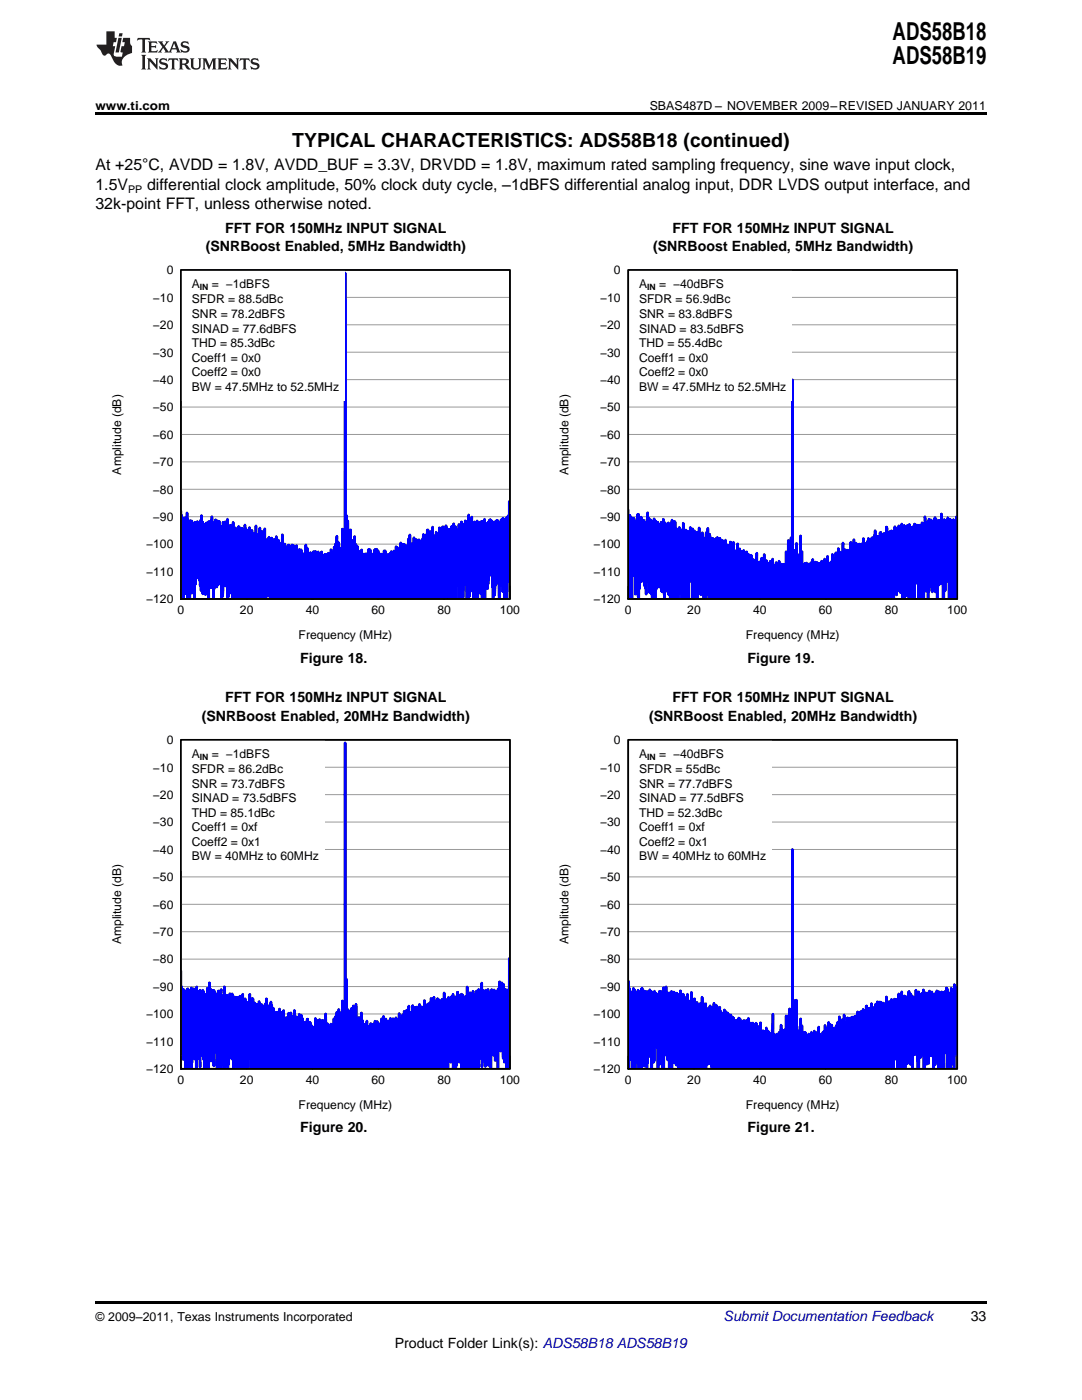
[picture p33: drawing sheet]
<svg xmlns="http://www.w3.org/2000/svg" width="216mm" height="279mm" viewBox="0 0 216 279" stroke-linecap="round" stroke-linejoin="round" font-family="sans-serif">
<defs><g id="words">
<g font-size="4.9">
<text x="178.1" y="7.9">ADS58B18</text>
<text x="178.1" y="12.8">ADS58B19</text>
</g>
<text font-size="3.9" x="58.3" y="29.3">TYPICAL CHARACTERISTICS: ADS58B18 (continued)</text>
<g font-size="3.2">
<text x="19" y="34">At +25°C, AVDD = 1.8V, AVDD_BUF = 3.3V, DRVDD = 1.8V, maximum rated sampling frequency, sine wave input clock,</text>
<text x="19" y="37.9">1.5V</text>
<text x="19" y="41.8">32k-point FFT, unless otherwise noted.</text>
<text x="29.4" y="37.9">differential clock amplitude, 50% clock duty cycle, –1dBFS differential analog input, DDR LVDS output interface, and</text>
</g>
<g font-size="2.8">
<text x="44.9" y="46.4">FFT FOR 150MHz INPUT SIGNAL</text>
<text x="134.2" y="46.4">FFT FOR 150MHz INPUT SIGNAL</text>
<text x="41.1" y="50">(SNRBoost Enabled, 5MHz Bandwidth)</text>
<text x="130.3" y="50">(SNRBoost Enabled, 5MHz Bandwidth)</text>
<text x="59.9" y="132.2">Figure 18.</text>
<text x="149.2" y="132.2">Figure 19.</text>
<text x="40.3" y="143.8">(SNRBoost Enabled, 20MHz Bandwidth)</text>
<text x="44.9" y="140.2">FFT FOR 150MHz INPUT SIGNAL</text>
<text x="129.5" y="143.8">(SNRBoost Enabled, 20MHz Bandwidth)</text>
<text x="134.2" y="140.2">FFT FOR 150MHz INPUT SIGNAL</text>
<text x="59.9" y="226">Figure 20.</text>
<text x="149.2" y="226">Figure 21.</text>
<text x="193.7" y="263.6">33</text>
<text x="78.8" y="269">Product Folder Link(s): ADS58B18 ADS58B19</text>
</g>
<text font-size="2.8" fill="#0000c8" x="144.4" y="263.6">Submit Documentation Feedback</text>
<g font-size="2.5">
<text x="19" y="21.9">www.ti.com</text>
<text x="129.6" y="21.9">SBAS487D – NOVEMBER 2009–REVISED JANUARY 2011</text>
<text x="19" y="263.6">© 2009–2011, Texas Instruments Incorporated</text>
</g>
<g font-size="2.4">
<text x="33.3" y="54.7">0</text>
<text x="38.3" y="57.5">A</text>
<text x="42.3" y="57.5">= −1dBFS</text>
<text x="122.5" y="54.7">0</text>
<text x="127.5" y="57.5">A</text>
<text x="131.5" y="57.5">= −40dBFS</text>
<text x="30.5" y="65.7">−20</text>
<text x="30.5" y="60.2">−10</text>
<text x="38.3" y="60.6">SFDR = 88.5dBc</text>
<text x="38.3" y="63.5">SNR = 78.2dBFS</text>
<text x="119.8" y="65.7">−20</text>
<text x="119.8" y="60.2">−10</text>
<text x="127.5" y="60.6">SFDR = 56.9dBc</text>
<text x="127.5" y="63.5">SNR = 83.8dBFS</text>
<text x="30.5" y="71.2">−30</text>
<text x="38.3" y="66.4">SINAD = 77.6dBFS</text>
<text x="38.3" y="69.2">THD = 85.3dBc</text>
<text x="119.8" y="71.2">−30</text>
<text x="127.5" y="66.4">SINAD = 83.5dBFS</text>
<text x="127.5" y="69.2">THD = 55.4dBc</text>
<text x="30.5" y="76.6">−40</text>
<text x="38.3" y="72.2">Coeff1 = 0x0</text>
<text x="38.3" y="75.1">Coeff2 = 0x0</text>
<text x="38.3" y="78">BW = 47.5MHz to 52.5MHz</text>
<text x="119.8" y="76.6">−40</text>
<text x="127.5" y="72.2">Coeff1 = 0x0</text>
<text x="127.5" y="75.1">Coeff2 = 0x0</text>
<text x="127.5" y="78">BW = 47.5MHz to 52.5MHz</text>
<text x="30.5" y="82.1">−50</text>
<text x="119.8" y="82.1">−50</text>
<text x="30.5" y="87.6">−60</text>
<text x="119.8" y="87.6">−60</text>
<text x="24.2" y="94.7" transform="rotate(-90 24.2 94.7)">Amplitude (dB)</text>
<text x="30.5" y="93">−70</text>
<text x="113.4" y="94.7" transform="rotate(-90 113.4 94.7)">Amplitude (dB)</text>
<text x="119.8" y="93">−70</text>
<text x="30.5" y="98.5">−80</text>
<text x="119.8" y="98.5">−80</text>
<text x="30.5" y="104">−90</text>
<text x="119.8" y="104">−90</text>
<text x="29.2" y="109.5">−100</text>
<text x="118.4" y="109.5">−100</text>
<text x="29.2" y="114.9">−110</text>
<text x="118.4" y="114.9">−110</text>
<text x="29.2" y="120.4">−120</text>
<text x="35.4" y="122.5">0</text>
<text x="47.9" y="122.5">20</text>
<text x="61" y="122.5">40</text>
<text x="74.1" y="122.5">60</text>
<text x="87.3" y="122.5">80</text>
<text x="99.7" y="122.5">100</text>
<text x="118.4" y="120.4">−120</text>
<text x="124.7" y="122.5">0</text>
<text x="137.1" y="122.5">20</text>
<text x="150.3" y="122.5">40</text>
<text x="163.4" y="122.5">60</text>
<text x="176.5" y="122.5">80</text>
<text x="189" y="122.5">100</text>
<text x="59.6" y="127.5">Frequency (MHz)</text>
<text x="148.8" y="127.5">Frequency (MHz)</text>
<text x="33.3" y="148.5">0</text>
<text x="122.5" y="148.5">0</text>
<text x="30.5" y="154">−10</text>
<text x="38.3" y="151.2">A</text>
<text x="38.3" y="154.3">SFDR = 86.2dBc</text>
<text x="42.3" y="151.2">= −1dBFS</text>
<text x="119.8" y="154">−10</text>
<text x="127.5" y="151.2">A</text>
<text x="127.5" y="154.3">SFDR = 55dBc</text>
<text x="131.5" y="151.2">= −40dBFS</text>
<text x="30.5" y="159.5">−20</text>
<text x="38.3" y="157.2">SNR = 73.7dBFS</text>
<text x="38.3" y="160.1">SINAD = 73.5dBFS</text>
<text x="119.8" y="159.5">−20</text>
<text x="127.5" y="157.2">SNR = 77.7dBFS</text>
<text x="127.5" y="160.1">SINAD = 77.5dBFS</text>
<text x="30.5" y="164.9">−30</text>
<text x="38.3" y="163">THD = 85.1dBc</text>
<text x="38.3" y="165.9">Coeff1 = 0xf</text>
<text x="119.8" y="164.9">−30</text>
<text x="127.5" y="163">THD = 52.3dBc</text>
<text x="127.5" y="165.9">Coeff1 = 0xf</text>
<text x="30.5" y="170.4">−40</text>
<text x="38.3" y="168.8">Coeff2 = 0x1</text>
<text x="38.3" y="171.7">BW = 40MHz to 60MHz</text>
<text x="119.8" y="170.4">−40</text>
<text x="127.5" y="168.8">Coeff2 = 0x1</text>
<text x="127.5" y="171.7">BW = 40MHz to 60MHz</text>
<text x="30.5" y="175.9">−50</text>
<text x="119.8" y="175.9">−50</text>
<text x="30.5" y="181.3">−60</text>
<text x="119.8" y="181.3">−60</text>
<text x="24.2" y="188.5" transform="rotate(-90 24.2 188.5)">Amplitude (dB)</text>
<text x="30.5" y="186.8">−70</text>
<text x="113.4" y="188.5" transform="rotate(-90 113.4 188.5)">Amplitude (dB)</text>
<text x="119.8" y="186.8">−70</text>
<text x="30.5" y="197.8">−90</text>
<text x="30.5" y="192.3">−80</text>
<text x="119.8" y="197.8">−90</text>
<text x="119.8" y="192.3">−80</text>
<text x="29.2" y="203.2">−100</text>
<text x="118.4" y="203.2">−100</text>
<text x="29.2" y="208.7">−110</text>
<text x="118.4" y="208.7">−110</text>
<text x="29.2" y="214.2">−120</text>
<text x="118.4" y="214.2">−120</text>
<text x="35.4" y="216.3">0</text>
<text x="47.9" y="216.3">20</text>
<text x="59.6" y="221.3">Frequency (MHz)</text>
<text x="61" y="216.3">40</text>
<text x="74.1" y="216.3">60</text>
<text x="87.3" y="216.3">80</text>
<text x="99.7" y="216.3">100</text>
<text x="124.7" y="216.3">0</text>
<text x="137.1" y="216.3">20</text>
<text x="148.8" y="221.3">Frequency (MHz)</text>
<text x="150.3" y="216.3">40</text>
<text x="163.4" y="216.3">60</text>
<text x="176.5" y="216.3">80</text>
<text x="189" y="216.3">100</text>
</g>
<text font-size="2.1" x="25.6" y="38.5">PP</text>
<g font-size="1.7">
<text x="39.9" y="57.9">IN</text>
<text x="129.1" y="57.9">IN</text>
<text x="39.9" y="151.7">IN</text>
<text x="129.1" y="151.7">IN</text>
</g>
</g></defs>
<g fill="#231f20">
<path d="M27.5 7.6l-.1 .5 .4-.2h.6v.1v2.1l-.2 .4h1l-.3-.4v-2.1l.1-.1h.5l.5 .2-.2-.5zM29.5 8.3l.2 .3v1.5l-.2 .4h1.8l.2-.6a1.04 1.04 0 0 1-1.3 .2v-.7h.6l.3 .2v-.6l-.3 .2h-.6v-.6l.8-.1 .4 .3-.2-.5zM31.5 8.3l.9 1.1-.9 1.1h.8l-.2-.2 .5-.7 .4 .7-.2 .2h1.5l-.1-.2 .1-.4h.9l.1 .4-.2 .2h1l-.3-.3-.7-1.9h-.5l-.9 2-.8-1 .9-1h-.8l.1 .3-.3 .5-.4-.6 .2-.2zM34.7 8.6l.4 1h-.7zM36.3 8.4a.63 .63 0 0 0-.2 .7 .63 .63 0 0 0 .6 .4l.6 .2 .1 .2a.75 .75 0 0 1-.7 .4 .75 .75 0 0 1-.6-.5l.1 .7 .1-.1a1.11 1.11 0 0 0 1.5-.6 1.13 1.13 0 0 0-1.2-.8l-.1-.4a1.04 1.04 0 0 1 1.2 .2l-.2-.5-.1 .1-.5-.2zM28.2 10.9l.2 .4v2.2l-.2 .4h1l-.3-.4v-2.2l.3-.4zM29.3 11.6l.3 .4v1.5l-.3 .4h.8l-.2-.4v-1.3l1.5 1.7v-1.9l.2-.4h-.7l.2 .4v.9l-1.1-1.3zM32 11.8a.62 .62 0 0 0-.2 .7 .62 .62 0 0 0 .6 .4l.6 .1 .1 .3a.76 .76 0 0 1-.7 .3 .76 .76 0 0 1-.6-.4l.1 .7 .1-.1a1.11 1.11 0 0 0 1.5-.6 1.13 1.13 0 0 0-1.2-.8l-.1-.4a1.04 1.04 0 0 1 1.2 .2l-.2-.6-.1 .1-.5-.1zM33.7 11.6l-.2 .6a.61 .61 0 0 1 .8-.3v1.6l-.2 .4h.9l-.2-.4v-1.6a.63 .63 0 0 1 .8 .3l-.2-.6zM35.6 11.6l.3 .4v1.5l-.3 .4h1l-.2-.2v-.8l.5 .2a.76 .76 0 0 0 1.2 .7l-1-1a.58 .58 0 0 0 .6-.5 .58 .58 0 0 0-.5-.6zM36.4 11.9h.1a.45 .45 0 0 1 .5 .1 .45 .45 0 0 1 .1 .5l-.7 .2zM37.9 11.6l.2 .2a2.17 2.17 0 0 0 .3 1.9 .99 .99 0 0 0 1.6-.6v-1.1l.2-.4h-.7l.2 .2a1.92 1.92 0 0 1-.2 1.8 .6 .6 0 0 1-.9-.5v-1.1l.2-.4zM40.4 11.6l.2 .4v1.5l-.2 .4h.7l-.2-.4v-1.4l.8 1.8 .8-1.8v1.4l-.2 .4h.9l-.2-.4v-1.5l.2-.4h-.8l-.6 1.5-.6-1.5zM43.4 11.6l.2 .4v1.5l-.2 .4h1.8l.2-.6a1.04 1.04 0 0 1-1.3 .1v-.6h.5l.4 .2v-.6l-.4 .2h-.5v-.7h.8l.3 .3-.1-.6zM45.5 11.6l.2 .4v1.5l-.2 .4h.7l-.2-.4v-1.3l1.5 1.7v-1.9l.2-.4h-.7l.2 .4v.9l-1.1-1.3zM47.9 11.6l-.1 .6a.61 .61 0 0 1 .8-.3v1.6l-.3 .4h1l-.3-.4 .1-1.6a.63 .63 0 0 1 .7 .3l-.1-.6zM50.2 11.8a.62 .62 0 0 0-.2 .7 .62 .62 0 0 0 .6 .4l.6 .1 .2 .3a.76 .76 0 0 1-.8 .3 .76 .76 0 0 1-.6-.4l.1 .7 .2-.1a1.11 1.11 0 0 0 1.5-.6 1.13 1.13 0 0 0-1.3-.8l-.1-.4a1.04 1.04 0 0 1 1.2 .2l-.1-.6-.2 .1-.5-.1z"/>
<path d="M21.2 6.3v2.6h-1.9l.1 .4 .7 .9a.91 .91 0 0 0 1 .8 .56 .56 0 0 1 .5-.3 .56 .56 0 0 1 .5 .3l.4 .8a1.53 1.53 0 0 0 1.9 1.2 1.54 1.54 0 0 1 1-2.1l.9-.3v-1.4a1.52 1.52 0 0 1-.3-1.6h-1.4l-.2 .8h.5l-.2 .8h-.4l-.2 1v.2l.4 .1-.2 .8a1.93 1.93 0 0 1-1.6-.3l.3-1.8h-.5l.2-.8h.4l.2-.8h-.4v-1.3zM23.6 7.6l-.6 2.9h.7l.6-2.9zM23.8 6.6l-.1 .7h.6l.2-.7z"/>
</g>
<path d="M36.1 53.9h65.7v65.6h-65.7zM36.1 117v2.5M49.2 117v2.5M62.4 117v2.5M75.5 117v2.5M88.6 117v2.5M101.8 117v2.5h-65.7" fill="none" stroke="#000" stroke-width=".26"/>
<g fill="none" stroke="#999" stroke-width=".2">
<path d="M36.1 59.4h65.7M36.1 53.9h65.7M36.1 75.8h65.7M36.1 70.3h65.7M36.1 64.8h65.7M36.1 97.6h65.7M36.1 92.2h65.7M36.1 86.7h65.7M36.1 81.2h65.7M36.1 119.5h65.7M36.1 114.1h65.7M36.1 108.6h65.7"/>
<path d="M36.1 103.1h65.7"/>
</g>
<g fill="none" stroke="#00f" stroke-width=".52">
<path d="M36.1 102l.2 15.5v-12.3l.1 13.6v-14.2l.1 15v-14.6l.1 14.6 .1-16v14.6v-14.9l.1 15.2 .1-12.2v9l.1-12 .1 15.1v-13.1l.1 10.6v-12.2l.1 12.1v-13.5l.1 17.3 .1-14.7 .1-.9v13.7l.1-13.5v13.7l.1-13.8v15.5M37.9 119.6v-15.7l.1 14.6 .1-14v10.2l.1-10.8v9.2l.1-9v10.7l.1-9.3 .1 .1v12.8v-13.8v10.6l.1-10.4 .1 10.1 .1-10.5v15.2l.1-15.4 .1 12.4 .1-11.7v7.3v-8l.1 11 .1-10.8v9.2l.1-9.5v11.1l.1-9.4 .1 9.6v-11l.1 9.7v-8.9l.1 10.6 .1-10.5v11.5l.1-12.3 .1 8.7v-9.4v14.1l.1-15v12h.1v-10.8l.1 10.1v-9.9l.1 14.2v-14.1v10.9l.2-10.6v13.5l.1-12.5 .1 10.7v-10.5l.1 9.1v-10v13.7l.2-14.4v9l.1-8.6v13l.1-13 .1 12.3v-12l.1 14.1v-14.8l.1 15.3v-15.5l.1 13.3 .1-12.7 .2 12.5v-13.3l.1 13.4 .1-14.2 .1 13.4v-11.6l.1 9.6 .1-9.8v14.9M42.6 119.6v-15.3l.1 13.3 .1-12.1 .1 7.1v-8.3v12.7v-12.7l.1 12.4v-13l.1 11.5 .1-10.1 .1 12.1 .1-13.3v11.4v-10.6l.2 12 .1-12.7 .1 10.8v-9.7l.1 9.5v-8.4l.1 6.5v-6.4l.1 9.3v-10.1l.1 13.7 .1-13.8v6.5v-6.9l.1 14.1 .1-14.9 .1 10.9 .1-9.9v9.3l.1-9.2v11.6l.2-12.8v12.9v-10.6l.1 7.8v-8.9v10.3l.1-10.6v9.6l.2-11 .1 16M45.5 119.6v-13.3v12.7l.1-12.2v9.4l.1-11.1v10.9l.1-10.1v6.8l.1-7.8 .1 13.3v-13.4l.2 13.6v-13.1l.1 12.3v-11.3l.1 13.3v-14.6v9l.1-9.8 .1 15.4M46.6 119.6l.1-14.1 .1 12.5v-11.2l.1 7 .1-8.5v.8l.1 13.5v-12.9l.1-.9 .1 13.5 .2-13.7v9.1v-8.4l.1 10.9v-12.1l.1 11.6v-11.5l.1 12.2v-10l.1 12v-14v14.2M47.9 119.6l.1-12.7 .1 7.7v-9.2l.1 14.2M48.2 119.6l.1-14.2v9.6v-9.3l.1 .2v11.4l.1-10.9v13.2v-13.9l.2 10 .1-9.8v10.5l.1-11.6 .1 13v-11.8v13.2l.1-13.7v14.1l.1-13.8v13.8M49.3 119.6v-13.1l.1 13.1M49.4 119.6v-12.4l.1 7.9v-8.8l.1 13.3M49.7 119.6l.1-14.3v13.9v-12.7l.2 12v-11.6l.1 1v11.7v-12.7l.1 8.9 .1-10 .2 13.8v-12.1l.1 8.5v-9.5l.1 12.6v-12.2l.1-.4v7.2l.1-7.1v13l.1-12.4v12.4l.1-14.7 .1 11.3v-7.7v.1l.1 11 .1-12.8v12.8l.1-12.8v12.5l.1-12.1 .1 11.1 .1-12.4v13.7M51.8 119.6l.1-14.2v12.7v-10.9l.1 11.8 .1-11.7 .1 9.5v-.9l.1-9.9 .1 13.6 .1-12.9v11.4l.1-9.5 .1 11v-11l.1 10v-13.1l.2 14.1M53 119.6v-11.8v11.8"/>
<path d="M53.1 119.6v-11.7l.1 9.9v-9.5l.1 7.9 .1-8.6v10.8v-10.6v9.7l.1-9.5v11l.2-11.8v11.6l.1-10v10l.1-11.1 .1 11.9v-11.8l.1 1.2v10.6M54.1 119.6l.1-12.2v11.4l.1-11v11.8v-11l.1 11 .1-11.1v11.1l.1-11.1v11.1l.1-12 .1 12v-11.2l.1 1.7v9.5M54.9 119.6v-10.9l.1 10.9 .1-12.5v12.5M55.2 119.6v-11.5l.1 10.2 .1-9.5 .1 10.8M55.5 119.6l.1-11.8 .1 11.8M55.8 119.6v-11.2l.1 11.2M55.9 119.6v-9.8l.1-.7v9.3l.1-9.3v10.5l.1-10.9v10.9l.1-12.9v12.9l.1-12.5 .1 12.5v-10.9l.1 8.7v-8.7l.1 10.2v-10v.5l.1 10.2v-11l.1 11v-10l.1 10M57 119.6l.1-9.8v9.8l.1-10.1 .1 10.1v-10.1l.1 7.7v-8.2v10.1v-8.9l.2 6.3v-7.7v10.8M57.6 119.6l.1-10.8v10.8M57.8 119.6v-10.7l.1 10.7 .1-10 .1 10v-10.6l.1 10.6M58.3 119.6v-10.9v10.9M58.4 119.6v-8.8l.1 8.8v-9.8l.1 9.8v-10.2v10.2"/>
<path d="M58.7 119.6v-10.7l.1 10.7 .1-10v.8v9.2M59 119.6v-9.4l.1 9.4M59.1 119.6l.1-10.7v10.7M59.3 119.6v-8.3l.1 8.3M59.4 119.6l.1-9.3v9.3M59.5 119.6v-9.4l.1 8.2v-6.9v8.1M59.7 119.6v-10l.1 9.6v-7.1l.1 7.5v-9v7.7l.1-7.3v8.6M60.1 119.6v-9.9l.1 9.9M60.3 119.6v-9.1l.1 9.1M60.5 119.6l.1-9.1v8.6l.1-7.9v8.4M60.7 119.6l.1-8.2v7.5l.1-8.4v9.1v-9.1l.1 7.8v-9.5l.1 10.8M61.1 119.6v-9.3l.1 8.5 .1-9.5 .1 10.3"/>
<path d="M61.5 119.6v-7.7v7.7M61.5 119.6v-8.3l.1 8.3 .1-7.1v7.1M61.7 119.6l.1-8.5v8.5M61.9 119.6v-9.3l.1 9.3M62 119.6v-8.4v8.4l.1-7.2v7.2l.1-6.8v6l.1-7.5 .1 8.3M62.4 119.6l.1-9.4v9.4M62.6 119.6v-9.5v9.5l.1-7.5 .1 7.5M62.8 119.6l.1-8.1v8.1l.1-9.6v9.6l.1-8.3v8.3M63.1 119.6l.1-7.9v7.9M63.2 119.6l.1-8.2v8.2M63.4 119.6l.1-9.5v9.5v-7.8l.1 7.8 .1-8.3v8.3M63.8 119.6v-7.8l.1 7.8"/>
<path d="M63.9 119.6v-7.5v7.5M63.9 119.6v-8.2l.1 8.2M64 119.6l.1-7.7v7.7l.1-9.5v9.5M64.3 119.6l.1-8.4 .1 8.4M64.5 119.6v-8.2l.1 8.2M64.7 119.6v-7.7v7.7M64.8 119.6v-9v9M64.9 119.6l.1-9v9M65.1 119.6v-8.4v8.4M65.2 119.6l.1-8.9v8.9l.1-8.2 .1 8.2v-9.2v9.2l.1-7.6 .1 7.6M65.7 119.6l.1-7.7 .1 7.7M65.9 119.6v-7.2l.1 7.2"/>
<path d="M66 119.6v-9.9l.2 9.9M66.2 119.6v-7.1l.1 7.1M66.3 119.6v-8.4l.1 8.4M66.4 119.6v-9.4v9.4M66.5 119.6v-9.3l.1-.1v9.1l.1-10.1v10.4M66.8 119.6v-8.5l.1-.5v9v-11l.1 11v-8.9l.1 8.9 .1-12.6v12.6l.1-9.7v9.7l.1-9.7v9.7M67.4 119.6l.1-11.4 .1 11.4v-11.1v11.1l.1-9.5 .1 9.5M67.8 119.6l.1-10.2v10.2M67.9 119.6l.1-9.7 .1 9.7M68.1 119.6v-9.2l.1 9.2M68.2 119.6l.1-14 .1 14M68.5 119.6l.1-11.7v11.7"/>
<path d="M68.7 119.6l.2-65.1 .1 65.1M69 119.6l.1-16.7v16.7M69.2 119.6v-10.8l.1 10.8M69.3 119.6l.1-15.6 .1 15.6M69.6 119.6v-9.8l.1 9.8v-10.8l.1 9.7v-8.7l.1-.3v10.1v-13.9l.1 13.9v-10.6l.1 8.6 .1-9.4v10.5l.1-10.9v11.8M70.4 119.6v-8.6l.1 8.6M70.5 119.6l.1-10.1v9.3l.1-9v9.8l.1-12.5v12.5l.1-9.4 .1 9.4M71 119.6v-10.9l.1 10.9M71.1 119.6l.2-10v10v-10.6l.1 10.6M71.4 119.6l.1-9.8v9.8M71.6 119.6v-9.3v9.3M71.6 119.6v-9.5l.1 8.6 .1-7.9v8.8"/>
<path d="M71.9 119.6v-7.7l.1 7.7M72 119.6l.1-7.6v7.6M72.1 119.6l.1-9.9 .1 9.9M72.4 119.6v-7.3v7.3M72.5 119.6v-8.6l.1 8.6M72.6 119.6v-9.1l.1 9.1M72.8 119.6l.1-8.3v8.3M73 119.6l.1-9.1v9.1M73.2 119.6v-8.1l.1 8.1M73.4 119.6v-7.7l.1 7.7M73.5 119.6l.1-10v10M73.7 119.6v-7.7l.1 7.7v-9.9l.1 9.9"/>
<path d="M74 119.6v-9l.1 9M74.2 119.6v-9.1v9.1M74.3 119.6l.1-8.8v8.8M74.4 119.6l.1-7.3v7.3M74.5 119.6l.1-8.9 .1 8.9M74.8 119.6v-9.9l.1 9.9M74.9 119.6v-9.9l.1 9.9M75.1 119.6v-8v8M75.2 119.6v-10v10v-7.5l.1 7.5M75.4 119.6v-9.7l.1 9.7M75.5 119.6l.1-8.5v8.5M75.7 119.6v-9.1l.1 9.1"/>
<path d="M75.8 119.6l.1-9v9M76 119.6v-7.4v7.4M76.1 119.6l.1-9v9M76.3 119.6l.1-8.2v8.2M76.4 119.6l.1-8.2 .1 8.2M76.6 119.6v-9.7l.1 9.3 .1-7.7v8.1l.1-9.7 .1 9.7M77 119.6l.1-8.6 .1 8.5v-8.6l.1 8.7M77.3 119.6v-8.9l.2 7.6v-7.7v9v-8.2l.1 8.2M77.7 119.6l.1-8.4v8.4M77.8 119.6l.1-9.2v8.8l.1-8.2v8.6M78.1 119.6v-9.5v9.5M78.2 119.6v-9.3v9.3"/>
<path d="M78.3 119.6v-9.1v9.1M78.3 119.6l.1-8.1v5.3l.1-5.8v8.6v-9.3l.1 8.9v-9.3l.1 9.7M78.7 119.6l.1-9.6v9.6M78.9 119.6v-7.9l.1 7.9M79 119.6v-10.5l.2 10.5v-9.9l.1 9.9v-10.3l.1 10.3M79.4 119.6v-9.7l.1 9.7M79.6 119.6l.1-9.9v9.9M79.7 119.6l.1-9.5v9.5M79.9 119.6l.1-11.3v11.3M80 119.6l.1-10.4 .1 9.9 .1-8.5v9l.1-11 .1 11M80.5 119.6l.2-11v11M80.8 119.6v-10.3v10.3"/>
<path d="M80.9 119.6v-10.5l.1 10.5v-10.7l.1 10.7M81.2 119.6v-10.3l.1 10.3M81.3 119.6v-9.1l.1 9.1M81.4 119.6l.1-9.9v9.9M81.5 119.6v-12.1l.1 11.7 .1-10.2v10.6v-1.3l.1-11.6 .1 12.9v-9.9l.1 9.9M82 119.6l.1-10.9 .1 10.9M82.2 119.6l.1-11.2v11.2M82.4 119.6l.1-11.1 .1 11.1v-12.3l.1 12.3M82.7 119.6v-10.9l.1 10.9 .1-11.9v11.6v-10.5l.1 10.8 .1-11.9 .1 9.4 .1-8.7v11.2l.1-11.1v11.1v-11.7l.1 1.2v10.5l.1-11.9v9.9l.1-8.8 .1 7.1v-8l.1 6.9v-6.4v11.2l.1-11.1v11.1M84 119.6l.1-10.8 .1 10.8v-11.4l.1 11.4v-12l.1 8.5 .1-9.5v13M84.6 119.6v-11.7v11.7l.1-12.2 .1 12.2M84.8 119.6v-12.4l.1 12.4"/>
<path d="M84.9 119.6v-11.9v11.8l.1-12.6v10.9l.1-11.2 .1 12.7 .1-13.5v12.2l.1-12.3v12.3l.1-8.8v10.4l.1-13.3 .1 13.3v-12.4v.4v12l.2-11.9v7.1l.1-8.8 .1 12.6v-11.9l.1 12.9v-12.3v12.3M86.2 119.6l.1-14.4 .1 9.5 .1-7.9v12.8v-12l.1 11.7 .1-12.2 .1 12.5 .1-12v12M86.9 119.6l.1-13.4 .1 13.4M87.1 119.6v-11.6v11.6M87.1 119.6l.1-11.5v10.6l.1-12 .1 12.9v-12.9l.1 11.1v-11.3l.1 11.6 .1-1v-11.8v14.3l.1-12.8 .1 11.1v-10.8v9.1l.1-10.4 .1 8.5v-8.9l.1 13.4v-12.1l.1 12.9M88.3 119.6l.1-14.5v12.2l.1-10.6v7l.1 1.3v-7.5l.1 8.9v-10.7l.1 8.1 .1-7.9v13.7M88.9 119.6l.1-14.7v13.6l.2-13.1v13.1v-11.7l.1 10.9 .1-11.7 .1 13.2 .2-13.5v13.9v-14l.1 14 .1-12.9 .1 12.9v-13.7l.1 13.7v-14.6v12.8l.1-12.3 .1 11.6 .1-11.6v13.6l.1-.7v-13.9l.1 15.1v-14.6v11.8l.1-11.2v13.3l.1-13v13.7l.1-14.5 .1 10.5v-9.8l.1 9.1v-9l.1 10.9v-10.5l.1 9.6v-9.3v7.1l.2 .8v-8.8l.1 .5v13.4v-15l.1 14.1 .1-13.4 .1 14.3v-12.9l.1 10.6 .1-13.2v14.5v-11.8l.1 9.6 .1-11.2 .1 14.1 .1-13.5 .1-.1v10.4v-11.6l.1 10.9 .1-11.5v12.8l.1-11.7 .2 10v-9.5l.1 14.1 .1-15.6 .1 15.6 .1-16.8 .1 15.3v-13.4l.1 14.3 .2-15.1 .1 12.4v-11.4l.1 12.7v-14.4v9.4l.1 1.1 .1-8v12.4l.1-13.3 .1 14.7v-13.6l.1 10.7 .1-12.5v15.5M101.7 111.9v-7.1l-.1 7.3v-12.1v14.2l-.1-9.9-.1-.1v8.3v-9.6l-.1 13.3-.1-12.3v15.6l-.1-16.3v11.5v-10.6l-.1 .4v15.1l-.1-14.3-.1-1v12.3v-12.9l-.1 15.9v-15.2l-.1 13.6v-14.2v13.1l-.2-13.5-.1 14.7-.1-14.5-.1 11.9v-11l-.1 9.2-.1-9.9v13v-11.6l-.1 11.4-.1-12.2v12.3v-11.9l-.1 .6v14.2l-.1-14.6v10.4l-.1-10.9v11.9l-.1-12.5v11.3l-.1-11.4-.1 12.4-.1-12.3v10.5l-.1-10v12.5l-.1-12.8-.1 14.7v-13.1v-1.1l-.1 8.6v-9l-.1 11.2v-10.9v9.1l-.1-8v13.9l-.1-14.6-.1 12.2v-13.1l-.1 10.8v-9.7l-.1 9v-10l-.1 10.6-.1-11v11.1v-10.4l-.1 8.9-.1-9.5v10.6v-10.2l-.1 11.5-.1-11.6v12.5v-12.3l-.1 .7v12.5l-.1-12.2-.1 9.6-.1-10-.1 8.7v-9.1v11.1l-.1-11.2v15.2l-.1-16-.1 16v-15.6l-.1 15.6-.1-15.1-.1 11.8v-9.6l-.1 12.9v-15.5l-.1 12.1v-12.1l-.1 12.1-.1-10.7v13l-.1-14.3v8.3l-.1-7.8v9.8l-.1-10v12.7l-.1-12.1v12.2l-.1-12.6-.1 14.9-.1-15.6-.1 11-.1-10.3v6.5l-.1-5.9v11.5l-.1-11.9v14.7"/>
</g>
<path d="M36.1 53.9h32.6v26.1h-32.6z" fill="#fff"/>
<path d="M36.1 53.9h65.7v65.6h-65.7z" fill="none" stroke="#000" stroke-width=".35"/>
<path d="M125.4 53.9h65.6v65.6h-65.6zM125.4 117v2.5M138.5 117v2.5M151.6 117v2.5M164.7 117v2.5M177.9 117v2.5M191 117v2.5h-65.6" fill="none" stroke="#000" stroke-width=".26"/>
<g fill="none" stroke="#999" stroke-width=".2">
<path d="M125.4 59.4h65.6M125.4 53.9h65.6M125.4 75.8h65.6M125.4 70.3h65.6M125.4 64.8h65.6M125.4 97.6h65.6M125.4 92.2h65.6M125.4 86.7h65.6M125.4 81.2h65.6M125.4 119.5h65.6M125.4 114.1h65.6M125.4 108.6h65.6"/>
<path d="M125.4 103.1h65.6"/>
</g>
<g fill="none" stroke="#00f" stroke-width=".52">
<path d="M125.4 101.8l.1 17.8v-14.7l.1 14.7 .1-16.8v14.2l.1 1.4v-15.3l.1 16.2 .2-15.5v15.8l.1-16.2v10l.1-9.1 .1 10.6 .1-11.5 .1 11.4 .1-10.8 .1 14.6v-12.5l.1 7.1v-8.8v12.4l.1-11.9 .1 8.2v-9l.1 12.1 .1-13.6v16.5l.1-16.5v17l.1-16.3v14.2l.1-11.8v11.8v-11.8l.1 7.3v-7.4l.1 7.3v-8.1l.1 8.7v-10.3l.1 12.9v-9.5l.1 7.6v-9.7l.1-.1v9.8l.1-8.7v8.1l.1-9.8 .1 11.8 .1-11.3v12.6l.1-12.4v10.3l.1-.4v-10v13l.1-12.4v13.6v-14.3l.1 11.3 .1-11.9 .1 10v-11.4l.1 13.7v-12.3l.1 8.7 .1-9v14.8l.1-13.5 .1 13.5v-13.3v10.6l.1-11 .1 10.7v-11.4v12.1l.1-11v.2l.1 13.6v-14v14.9l.1-13.9 .1 12.4v-13.8l.1 9.5 .1-8.6v13.6v-15.3l.1 16.1v-15.2l.1 15.2M130.7 119.6l.1-15.5 .1 13.5v-13.5l.1 13.1 .1-12.9 .1 11.3 .1-11.4v11.2l.1-10.7v10.6l.1-10.5v12.4l.1-12.3v9.4v-9.6l.1 10.4 .1-9.9v11.8l.1-12.8 .2 13.8 .1-13.4v13.5l.2-14.5 .1 15.1v-13.4l.1 14.3v-13.7l.1 11.2v-12.8l.1 11.5v-11l.1 13.2 .1-13.2v11l.1-10.9 .1 8v-7.6l.1 11.2 .1-12.2v14.4l.1-13.8v13.7v-13.3l.1 11.1v-10.6l.1 13.8 .1-13.8v8.4v-9l.1 10.8 .1-11.7v13.9l.1-14.4 .1 13.5v-11.4v8.1l.1-7.5v13.1M134.3 119.6v-14.6l.1 13.1 .1-13.3v14.7l.1-15.4 .1 15.1v-15.1v14.1l.1-12.1 .1 13.5 .1-14v11.5l.1-11.2 .1 12.5 .1-12.8v14l.2-12.8v11.7v-13.3l.1 12.9 .1-11.3v11.6l.1-12.6 .1 7.9 .1-7.6v13.5M136.1 119.6v-13.6l.1 10.3 .1-10.8v14.1M136.3 119.6v-15.2l.1 8.2 .1-6.2v13.2v-13.9l.2 13.9 .1-13.2v13.2M136.9 119.6v-13.8l.1 12.1 .1-.8 .1-11.1 .1 13.5 .1-13v13.1M137.5 119.6v-13.5l.1 7.4v-7.1l.1 9.4v-10.6l.1 10.3 .2-9.1v9.7l.1-8.9v7.8l.1-8.6v13.2v-14.1l.1 13.3v-12.3l.1 7.5v-7v12.2l.1-13.3 .1 13.7v-12.6l.1 12.6 .1-12.4 .1 11.9v-10.8l.1 11.3 .1-13.3v13.3v-13.3l.1 11.4 .1-11.5v11.4l.2-12.3v10.9l.1-9v8.1l.1-8.3v-.3v8.5l.1-8.5v12l.1-11.3v9l.1-9.9v8.8v.2l.1-8.2v9v-10l.2 10.1v-8.6v11l.1-11.3v12.1M140.5 119.6v-11.8v11.8l.1-12.2 .1 7.3 .1-7.2v12.1v-11.8l.1-1.5 .1 10.8v-10.8l.1 11 .1-11.9 .1 13.3v-11.8l.2 12.7 .1-13v13l.1-12.7v12.7v-12.1l.2 12.1 .1-11.4v9.7v-10.5l.1 12.2M142.1 119.6l.1-12.2 .1 12.2v-11.6l.1 11.6v-10.4l.1-1.2v11.4l.1-11.8v12M142.7 119.6v-12l.1 9.8v-9.9l.1 12.1M142.9 119.6v-10.5l.1 10.5M143.1 119.6v-12.4l.1 12.4 .1-10.4 .1 10.2v-10.4v9.8l.1-10.6v11.4l.1-11.6v11.6"/>
<path d="M143.6 119.6l.1-12.2v12.2M143.8 119.6v-10.7v10.7v-10.6l.1 .5v10.1M144 119.6v-9.5l.1 9.5 .1-11.8v11.8l.1-10.3 .1 10.3 .1-11v9.1v1.7l.1-9.8 .1 10 .1-11.8 .1 11.8M145 119.6v-10.7l.1 10.5 .1-10.7v10.9M145.3 119.6v-9.9l.1 9.9 .1-10.2v7.9l.1-8.5v10.8M145.7 119.6v-11.5l.1 10.2 .1-8.5v9.8v-11.3l.1 11.3v-9.4l.1 9.4v-10.4l.1 10.4M146.3 119.6l.1-11.4v11.4M146.4 119.6l.1-9.7v9.7M146.5 119.6l.1-9.7v8.5v-7.6l.1 8.8 .1-9.7v1.1v8.6M146.9 119.6v-8.7l.1 8.7M147 119.6l.1-9.4v9.4M147.1 119.6l.1-11.1 .1 11.1"/>
<path d="M147.3 119.6l.1-9.2 .1 9.2M147.5 119.6l.1-10.1 .1 10.1M147.7 119.6v-9.2l.1 9.2M147.8 119.6l.1-9.3v9.3M148 119.6v-9.6v9.6l.1-9.3 .1 9.3M148.2 119.6v-8.3l.1 8.3M148.3 119.6v-8.2l.1 8.2M148.4 119.6v-9.8l.1 9.8v-9.4v9.4l.1-8.5v8.5M148.7 119.6l.1-8.1 .1 8.1M149 119.6v-9.5v9.5l.1-8.8 .1 8.8M149.2 119.6v-7.9v7.9l.1-9 .1 9v-8.4l.1 8.4 .1-7.7v7.7l.1-8.4v8.4l.1-8v8l.1-8.8v8.8M150 119.6v-8.2l.1 8.2"/>
<path d="M150.2 119.6v-6.4v6.4M150.2 119.6l.1-7.9v7.9M150.3 119.6v-7.7l.1 7.7M150.4 119.6l.1-6.5v6.5M150.6 119.6v-6.5v6.5M150.7 119.6v-7.2v7.2M150.8 119.6v-8l.1 8M150.9 119.6l.1-9.2 .1 9.2M151.1 119.6l.1-6.2v6.2M151.3 119.6v-7.1l.1 7.1M151.4 119.6v-7.2l.1 7.2M151.5 119.6v-7.5l.1 7.5 .1-6.9v6.9"/>
<path d="M151.8 112.2v7.4zM151.8 119.6l.1-6.7v6.7M151.9 119.6l.1-8.2v8.2M152.1 119.6l.1-8.1v8.1l.1-7.2v7.2M152.4 119.6l.1-9 .1 9M152.6 119.6l.1-6.8v6.8M152.7 119.6l.1-6.6v6.6M152.8 119.6l.1-7.7 .1 7.7M153 119.6v-7.4v7.4M153.1 119.6v-6.9l.1 6.9 .1-6.5v6.5M153.3 119.6v-7.1v7.1M153.4 119.6v-6.4v6.4"/>
<path d="M153.5 119.6l.1-7.3v7.3M153.7 119.6v-7.6l.1 7.6M153.8 119.6v-7l.1 7v-7.3l.1 7.3 .1-7.7v7.7M154.1 119.6v-8l.1 8M154.3 119.6l.1-6.8v6.8M154.4 119.6v-6.4l.1 6.4M154.6 119.6l.1-5.8v5.8M154.8 119.6l.1-7.3 .1 7.3M155 119.6v-6.4v6.4M155.1 119.6v-6.4v6.4M155.2 119.6v-6.6l.1 6.6M155.3 119.6v-7.1l.1 7.1"/>
<path d="M155.4 119.6l.1-7.6v7.6M155.5 119.6l.1-6.9v6.9v-6.4l.1 6.4M155.7 119.6l.1-6.1 .1 6.1M155.9 119.6v-7v7M156 119.6v-6.9l.1 6.9M156.1 119.6v-6.3l.1 6.3M156.2 119.6l.1-6.6v6.6M156.4 119.6v-7v7M156.5 119.6v-6.9v6.9M156.5 119.6v-5.8l.1 5.8M156.6 119.6v-6.3l.1 6.3M156.7 119.6v-5.8l.1 5.8"/>
<path d="M156.9 119.6v-9.5v9.5M157 119.6v-8.4v8.4M157.1 119.6l.2-11.8 .1 11.8M157.4 119.6l.2-9.2v9.2l.1-7.4v7.4M157.8 119.6v-12.3l.1 12.3M158 119.6l.1-43.8v43l.1-7.5v8.3v-7.7l.1 7.7 .1-9.8 .1 9.8M158.5 119.6l.1-6.3v6.3M158.6 119.6l.1-5.1v5.1M158.8 119.6v-7v7M158.9 119.6v-11.2l.1 11.2M159 119.6l.1-7.4v7.4M159.1 119.6l.1-9 .1 9"/>
<path d="M159.4 119.6v-8.2v8.2M159.5 119.6v-8.4v8.4M159.6 119.6v-7.4v7.4l.1-7v7v-12.7l.1 12.7M159.8 119.6l.1-8v8M160 119.6v-9.5v9.5M160.1 119.6l.1-6.6v6.6M160.2 119.6l.1-7v7v-6.4l.1 6.4M160.5 119.6l.1-7.2v7.2M160.7 119.6v-6.5v6.5M160.8 119.6v-6.5v6.5M160.9 119.6v-7.3l.1 7.3M161 119.6l.1-6.7v6.7"/>
<path d="M161.2 119.6v-5.8v5.8M161.3 119.6v-6l.1 6M161.5 119.6v-7.1v7.1l.1-5.9v5.9M161.7 119.6v-5.9v5.9M161.7 119.6l.1-6.4v6.4M161.9 119.6v-7.4v7.4l.1-6.4v6.4M162.1 119.6v-6.2v6.2M162.2 119.6v-8l.1 8v-7.1v7.1M162.4 119.6v-6.4l.1 6.4v-6.8l.1 6.8M162.6 119.6v-5.9v5.9M162.7 119.6v-7.4v7.4M162.8 119.6v-6.2v6.2"/>
<path d="M162.8 119.6v-7.1l.1 7.1M163 119.6l.1-7.3v7.3M163.1 119.6l.1-5.9v5.9M163.2 119.6v-6.8l.1 6.8M163.3 119.6l.1-7.1v7.1M163.4 119.6v-7l.1 7M163.6 119.6v-7.1v7.1M163.6 119.6l.1-7.2v7.2M163.8 119.6v-6.6l.1 6.6M163.9 119.6v-7.6l.1 7.6 .1-6.3h.1v6.3l.1-6v6M164.3 119.6v-7v7M164.4 119.6l.1-8 .1 8"/>
<path d="M164.6 119.6v-6.3l.1 6.3 .1-6.5 .1 6.5M164.9 119.6v-6.7l.1-.1v6.8l.1-8.6 .1 8.6M165.2 119.6l.1-7.4v7.4M165.4 119.6v-7l.1 7M165.5 119.6v-6.5v6.5M165.6 119.6v-6.1l.1 6.1M165.7 119.6l.1-6.9v6.9M165.9 119.6v-7.5v7.5M165.9 119.6l.2-9v9M166.2 119.6v-8.4v8.4M166.2 119.6l.1-8.1v8.1M166.4 119.6v-7l.1 7"/>
<path d="M166.6 119.6l.1-8.2v8.2M166.8 119.6v-9.3v9.3M166.9 119.6v-8.4l.1 8.4 .1-9.4v9.4M167.1 119.6l.1-9.1 .1 9.1v-10.1v10.1l.1-9 .1 9M167.5 119.6l.1-9 .1 9M167.8 119.6v-9.4v9.4M167.9 119.6v-8.5v8.5M168 119.6v-8.4l.1 8.4M168.1 119.6v-8v8M168.2 119.6v-11.2v11.2l.1-9.9 .1 9.9M168.5 119.6v-8.5v8.5M168.5 119.6l.1-9.9v9.1l.1-8.9v9.7l.1-9v9"/>
<path d="M168.8 119.6l.1-9.8v9.8M169 119.6v-9v9l.1-8.3 .1 .1v8.2M169.2 119.6v-9.8l.1 9.8M169.3 119.6v-9.1l.1 9.1 .1-9.6 .2 9.6M169.7 119.6l.1-11.4v11.4M169.8 119.6v-11.1l.1 11.1M169.9 119.6v-10.4l.1 10.4M170 119.6l.1-10.5v10.5l.1-9.8v9.8l.1-9.4v9.4M170.3 119.6l.1-11.9v11.9M170.4 119.6l.1-10.7 .1 10.4v-10l.1 .6v9.7l.1-9v8.3v-10.5v11.2M170.8 119.6l.1-10.8v10.8l.1-10.1 .1 10.1M171.2 119.6v-10.3l.1 10.3"/>
<path d="M171.3 119.6v-9.5l.1 9.5M171.4 119.6l.1-11.1v11.1l.2-10.5v10.5M171.7 119.6l.1-9.2v-1.1v10.3l.1-11v10.5l.1-10.6 .1 11.1 .1-10.9v10.9M172.3 119.6v-12.1l.1 11.7 .1-10.7 .1 11.1M172.6 119.6v-11.1l.1 11.1M172.7 119.6l.1-10.7v6.6l.1-6.6 .1 10.6v-10.6l.1 10.7M173.1 119.6l.1-11.7v11.7M173.2 119.6l.1-12.2v9l.1-7.7v10.9v-11.1l.1 11.1M173.5 119.6l.1-11.2 .1 10.7v-9.4l.1 9.9M173.8 119.6v-11.8l.1 11.8M173.9 119.6l.1-12.3v10.9l.2-10.1 .1 11.5v-12.4l.1 9.8v-8.6l.1 11.2v-12.8l.1 12.8v-13.7v13.7l.1-11.3v11.3l.1-12 .1 12 .1-12.6 .1 11.2v-11.1v12.5l.1-12.5v9.3l.1-9.3 .1 11.6 .1-.5 .1-11.9 .1 13.3 .1-13.4v12v-11.1l.1 12.5v-13l.1 13v-12v8.8l.1-8.5v11.7l.1-12.6v12.6M176.2 119.6l.1-11.8 .1-1.2v8.8l.1-9 .1 11.6 .1-11.4v13"/>
<path d="M176.8 119.6l.1-14.4 .1 13.9v-13.8v10.4l.1-8.4v6.7v-6.4l.1 12 .1-12.9v12.9v-12.7v9.8l.1-10.4v13.3M177.5 119.6v-12.4l.1 7.9v-9.1l.2 11.1 .1-11.2 .1 13.2v-12.5l.1 12.4v-12.7l.1 9.5v-9.8l.1 .4v13.2M178.4 119.6v-12.8l.1 9.8 .1-11.5v10.5v-10.3l.2 10.4v-10.1l.1 12v-11.3v12.4v-12.7l.1 9.2 .1-8.3v9.2v-10.4l.1 12.2v-12.1l.1 8.5v-9.4l.2 11.8 .1-10.7 .1 12.3v-12.6v9.2l.1-9.3 .1 11.9v-12.9l.1 14.6 .2-13.5 .1 12v-12.6v6.9l.1-7.2 .1 14.8M180.5 119.6l.1-13.8 .1 13.1v-12.6l.1 11.5v-12.7l.1 13.8v-12.3l.1-.9v11.9v-.5v-12.3l.1 10 .1-9.3 .1 10.4v-10.8v14.5M181.4 119.6v-15l.2 15M181.6 119.6l.1-14.1v14l.1-14.3 .1 11.1v-10.6v7.7l.1-7.3v11.5v-11.7l.1 13.7v-14.5l.2 13.2v-12.5v13.8l.1-14.5v14.2l.1-14.7 .1 11.8v-11.2l.1-.1v9.1l.1-9.5v9v-8.5l.1 8.1 .1-8.4v9.9l.1-9.1v10.8l.1-11.7v10.2l.1-9.2v13.8M183.3 119.6l.1-14.6v11.6l.2-11.8v14.8l.1-14.5v14.5v-14.1l.1 11.2 .1-11.2v10.9l.1-12.1v12.5l.1-11.1v7.5l.1-7.9v9.2l.1-9.7v14.8M184.4 119.6v-14.1v10.1l.1-11.2v12.5l.1-13.8 .1 13.4v-12.2v13.7l.1-13.7 .1 12.3v-11l.1 9.4 .1-10.3v8.5v-7.7l.1 13.9 .1-15.3v9.1l.1-9.6v14.4v-13.3l.1 12.4 .2-13.4v9.7l.1-9.1 .1 10.5 .1-10.6v13.9l.1-13.4 .1 8.9 .1-9.7 .1 10.1v-10.3l.1 13.9 .1-14.3v14.8l.2-14.6v12.6l.1-11.9 .1 15.4M187 119.6l.1-14.2v9.1l.1-8.9v10l.1-11.8 .1 13 .2-12.9 .1 11.4v-10.7l.1 11.9v-1.1v-12.8l.1 11.2v-9.3l.2 11.3 .1-10.1v13.9v-15.5l.1 .4v15.1l.1-15.9v14.3l.1-13.5v-.7l.1 14.1 .1-13.5v11.6l.1-11.9v12l.1-11.3v-.5l.1 11.5v-10.1v7.5l.1-.4v-9.5l.1 10.9 .1-9.8 .1 15.2M189.4 119.6v-15.6l.1 15.6v-16l.1 12.1v-12.1l.2 12.8v-11l.1 14.2M189.9 119.6l.1-15.1 .1 15.1M191 112v-5.1v11.1l-.1-14.9-.2 16.1v-13.6l-.1 8.1v-8.8l-.1 9.7v-10.5l-.2 11-.1-11.4v15.9"/>
</g>
<path d="M125.4 53.9h32.6v26.1h-32.6z" fill="#fff"/>
<path d="M125.4 53.9h65.6v65.6h-65.6z" fill="none" stroke="#000" stroke-width=".35"/>
<path d="M36.1 147.6h65.7v65.7h-65.7zM36.1 210.8v2.5M49.2 210.8v2.5M62.4 210.8v2.5M75.5 210.8v2.5M88.6 210.8v2.5M101.8 210.8v2.5h-65.7" fill="none" stroke="#000" stroke-width=".26"/>
<g fill="none" stroke="#999" stroke-width=".2">
<path d="M36.1 158.6h65.7M36.1 153.1h65.7M36.1 147.6h65.7M36.1 175h65.7M36.1 169.5h65.7M36.1 164.1h65.7M36.1 196.9h65.7M36.1 191.4h65.7M36.1 185.9h65.7M36.1 180.5h65.7M36.1 213.3h65.7M36.1 207.8h65.7"/>
<path d="M36.1 202.4h65.7"/>
</g>
<g fill="none" stroke="#00f" stroke-width=".52">
<path d="M36.1 193.8v15.8l.1-12.7v13.4l.1-12.6v12.5l.1-12.1 .1 9.1v-9.7v14l.1-14.1 .1 9.2 .1-8.1v5.6l.1-4.8v8.5v-9.1v10.4l.1-9.8 .1 14v-14.8l.1 7.9v-8.8l.1 10.4v-10.4l.1 15.7 .1-16v11.1l.1-9.4v9l.2-10.4v14.1l.1-12.7v14.3l.1-15.2 .1 9.2v-8.3l.1 14.3v-16.2v12.4v-10.1l.1 12.6v-13.2l.1 11.7v-12.7l.1 11.3v-11.4v9l.2-9.4v13.5v-13l.2 13.6v-12.1v11l.1-11.8v10l.1-10.7 .1 15.5 .1-16.4v11.1l.1-10.2 .1 9.5 .1-9.1 .1 13.1v-13.3v13.3l.1-12.7 .1 14.4v-15.4l.1 10.9v-10l.1 10.4 .1-10.6v12.3l.1-11v10.1l.2-12.1v11.7l.1-11.4 .1 13.6v-12.4v6.9l.1-6.4v13.7l.1-14.9 .1 12.6v-11.9l.1 6.9v-7.2l.1 14.5v-13.6v8.8l.2-11.3 .1 10.2v-8.7l.1 14.6v-15.3l.1 13.8 .1-15.7 .1 15.6v-14.4l.2 14.5 .1-14.1v13.5l.1-13.6 .1 11.7v-10.5l.1 13.1v-14.2l.2 15.1v-15.2l.1 11.6 .1-11.2 .1 12 .1-11.5 .1 10.1 .1-9.8v14.5l.1-14.9 .1 12 .1-12.7 .1 15.6M101.7 199.4v10l-.1-18.1-.1 22M43.7 213.3l.1-15.2 .1 15.1v-15.3l.1 15.4v-14.4v10.1l.1-11.5v15.8l.1-14.6 .1 9.5v-9.4l.1 10.4 .1-10.4v13.7v-12.8l.1 12.6v-13.6l.1 12.8 .1-14.6v16.4l.1-14.2v12.4l.2-11.4 .1 9.1 .1-10.6v14.1v-13.3l.1 13.9M45.5 213.3v-13.9l.1-.3v13.3l.1-12.7v10.4v-10.5l.2 9.4v-10.7l.1 12.7 .1-10.7 .1 7.9v-9.8l.1 13v-13.1l.2 11v-10.6l.1 14.6v-13.7l.1 13.7M46.7 213.3v-13.1l.1 10 .1-11.2 .1 13.8 .1-13.8v8.9v-8l.1 .4v12.5l.1-13.8 .1 10.8v-10v13.5l.2-13.6v12.2l.1-.4v-12.5l.1 14.3M47.8 213.3l.1-14.5v14.2v-14.2l.2 14.5v-13.1l.1 11.4 .1-12.6 .1 12.1v-12.7l.1 14.9v-13.8l.1 10.7v-9.6v12.4l.1-13.4 .1 13.7 .1-14 .1 13.9v-12.4l.1 7.2 .1-7.5v7.7l.1-8.2v12.9v-12.6l.1 13 .1-11.9v-.5v10l.1-9.6 .1 8 .1-9.1v9.2v-.3l.1-10.7 .1 12.9v-10.9v12.9M50.1 213.3v-12.5l.1 12.5 .1-12.9v9.5v-10.7l.2 13.9v-13.8l.1 8.8v-7.1v5.6l.1-5.5 .1 12.2 .1-13.1v13.1l.1-12.3 .1-.5v12.8v-12.3v7.7l.1-7.4v7.9l.1-8.3 .1 12.4 .1-11.5v8.9l.1-10.4 .1 9.4v-9.8l.1 13.4 .1-12.4v12.4M52 213.3v-12.9l.2 12.4 .1-12.3 .1 12.8M52.4 213.3v-11.8l.1 11v-11.6l.1 11.6v-11l.1 9.1v-9.8v12.5M52.8 213.3v-11.2l.1 8.5v-10.1v12.8l.1-13.1 .1 12.2 .1-13.1v14l.1-11.9 .1 11.9v-12.3l.1 12.3M53.6 213.3v-10.8l.1 10.8 .1-12.8 .1 12.8 .2-13.3 .1 13.3v-12.6v11.6l.1-10.2 .1 9.7 .1-10.6 .1 11v-9.6l.1 9 .1-9.3v11l.1-10.8v10.3v-9.7l.1 9.4v-10.5v8.2l.2-7.7v10.8v-11.2v11.2l.1-10.2v10.2M55.4 213.3l.1-11.3 .1 11.3"/>
<path d="M55.6 213.3l.1-10.5v10.5l.1-11.9 .1 11.9M55.9 213.3v-10.4l.2 10.4 .1-11.3v11.3v-10.1l.2 9.1v-9.6v10.6M56.5 213.3l.1-11.6 .1 11 .1-9.4v10M56.9 213.3v-10.2l.1 10.2M57 213.3v-9.9v8.3l.1-8.4v9.3l.1-9.4 .1 9.6v-9.8l.1 9.6 .1-9v9.7v-10.1l.1 10v-11l.1 7.5 .1-6.3v9.9M57.8 213.3l.1-11 .1 11M58 213.3v-11.2l.1 11.2M58.1 213.3l.1-10.5v10.5M58.2 213.3l.1-10.5 .1 10.5M58.4 213.3l.1-9.8v9.8M58.6 213.3v-9.8l.1 9.8M58.7 213.3l.1-11.7v11.7"/>
<path d="M58.8 213.3v-10.2l.1 10.2 .1-10.5v10.5M59.1 213.3v-9.1l.1 9.1 .1-8.7v8.7l.1-10.2v10.2M59.4 213.3l.1-10.4v10.4M59.6 213.3v-9.3v9.3M59.7 213.3v-10.9l.1 10.9 .1-9.4v9.4M59.9 213.3l.1-10.6v10.6l.1-8.6v8.3v-10.4l.1 10.2v-8.3v8.1l.1-8.1v.3l.1 8.5v-10l.1 10v-7.8l.1 7.8M60.6 213.3l.1-7.4h.1v7.4M60.8 213.3l.1-9.3v9.3M61 213.3v-8.5v8.5M61.1 213.3l.1-9.4v9.4M61.2 213.3v-7.7l.1 7.7M61.3 213.3v-9.9v9.9l.1-9.9v9.9"/>
<path d="M61.4 213.3l.1-9.1v9.1M61.6 213.3v-9.3l.2 9.3M61.9 213.3v-9.3l.1 9.3M62 213.3l.1-8.8v8.8M62.1 213.3l.2-7.8v7.8M62.3 213.3v-7.8l.1 7.8M62.4 213.3l.1-8.3 .1 8.3M62.7 213.3v-7.9v7.9M62.7 213.3l.1-8.4v8.4l.1-10.1 .1 10.1M63.1 213.3l.1-8.9 .1 8.9M63.4 213.3l.1-9.7 .1 9.7M63.6 213.3l.1-9.8v9.8l.1-7.4v7.4l.1-9.8 .1 9.8"/>
<path d="M64 213.3l.1-8.6v8.6v-8.4l.1 8.1v-9.3l.1 9.6M64.4 213.3v-9.7l.1 9.7M64.5 213.3v-8.1l.1 8.1v-8.2l.1 8.2M64.7 213.3l.1-8.6 .1 8.6M64.9 213.3l.1-11 .2 11M65.2 213.3l.1-8.4v8.4M65.3 213.3l.1-9v9M65.5 213.3l.1-8.3v8.3M65.6 213.3l.1-7.4v7.4M65.8 213.3v-7.9v7.9M65.8 213.3l.1-8.3v8.3l.1-8.9v8.9M66.1 213.3l.1-8.7 .1 8.7"/>
<path d="M66.3 213.3v-8.9l.1 8.9M66.4 213.3l.1-8.8v8.8M66.6 213.3v-10l.1 10M66.7 213.3l.1-9.1v9.1l.1-8.7v8.7v-10.5l.1 10.5 .1-9.7v9.7M67.2 213.3v-9v9M67.2 213.3v-11.3l.1 11.3v-9l.1-.4v8.5l.1-10.2v11.1l.1-11.9 .1 11.9M67.8 213.3v-10.9v10.9l.1-10.7 .1 8.3 .1-7.7v10.1M68.1 213.3v-9.7v9.7M68.1 213.3l.1-11.3v11.3l.1-13.6v12.3l.1-8.4 .1 9.7M68.5 213.3l.1-10.1v10.1M68.7 213.3v-10.3l.1 10.3M68.8 213.3l.1-65.1v64.4l.1-11.9 .1 11.9v-17.2l.1 17.9v-11l.1 11 .1-11.9v11.9"/>
<path d="M69.4 213.3l.1-11.6v11.6M69.6 213.3l.1-10.4 .1 10.4M69.8 213.3v-10.7l.1 8.8v-9.1l.1 9.4v-10.1l.1 11.7 .1-12.1 .1 11.3 .1-9.2 .1 8.8v-11.4l.1 12.1v-10v10.5l.2-10.5 .1 10.5M71 213.3v-12.9l.1 12.9M71.1 213.3l.1-8.7 .1 8.7v-8.7l.1 .4v8.3M71.5 213.3l.1-9.8v9.8M71.6 213.3v-10.3l.1 10.3M71.8 213.3v-8.4v8.4M71.9 213.3v-8.2l.1 8.2v-7.3l.1 7.3v-11.2v11.2M72.2 213.3l.1-8.6v8.6v-9.6l.2 9.6M72.5 213.3v-8.5l.1 6.5 .1-6.8v8.8l.1-8.9v8.9l.1-7.7v-.4v7.7l.1-7.8v8.2M73.1 213.3v-8.6v8.6"/>
<path d="M73.2 213.3v-9.5l.1 9.5M73.3 213.3v-8.4v8.4M73.4 213.3v-8.5l.2 8.5M73.6 213.3v-7.3v7.3M73.6 213.3l.2-7.1v7.1M73.8 213.3v-7.5l.1 7.5M74 213.3v-9.1v9.1v-8.9l.2 8.9 .1-8.9v8.9M74.3 213.3l.1-6.7v6.7M74.4 213.3v-8.8l.1 8.8M74.5 213.3l.2-8 .1 8M74.8 213.3v-9.5l.1 9.5M74.9 213.3v-8.8l.2 8.8v-9.1l.1 9.1"/>
<path d="M75.2 213.3l.1-9.5v9.5M75.3 213.3v-8l.1 8M75.5 213.3l.1-9.1v9.1M75.7 213.3l.1-8.8 .1 8.8M75.9 213.3l.1-8.1v8.1M76 213.3v-8.1l.1 8.1M76.1 213.3l.1-10v10M76.3 213.3v-7.9l.1 7.9M76.4 213.3l.1-10.5v10.5M76.6 213.3v-9.4l.1 9.4M76.7 213.3v-9.6v9.6M76.7 213.3v-10l.2 10v-9.3v9.3"/>
<path d="M77 213.3v-10l.1 10 .1-9.1 .1 9.1M77.4 213.3v-9.3v9.3v-9.4l.1 9.4 .1-9.6v9.6l.1-9.1v9.1l.2-10.1 .1 10.1M78 213.3l.1-9.2v9.2M78.2 213.3v-9.4l.1 9.2v-8.9l.1 6.4v-7.3v10M78.5 213.3v-8.8v8.8l.1-9.5 .1 9.5M78.7 213.3l.1-9.5 .1 9.5M78.9 213.3l.1-10.2 .1 10.2M79.1 213.3l.1-9.6v9.6M79.3 213.3v-9.8l.1 9.8M79.4 213.3l.1-9.7v9.7M79.5 213.3l.1-11.1 .1 10.8 .1-9.3v.1v9.5M79.9 213.3v-8.6l.1 8.6"/>
<path d="M80.1 213.3l.1-10.2v10.2M80.3 213.3v-9.5v9.5M80.3 213.3l.1-10.8 .1 10.8M80.5 213.3l.1-11.5 .1 11.5v-9.7l.1 8 .1-6.9v8.3l.1-10.8v11.1M81.1 213.3v-11.7v11.7l.1-11.4 .1 10.4v-8.3v9.3l.1-10.9v10.7v-9.4l.1 9.6 .1-12.5v12.5M81.6 213.3l.1-11.3 .1 9.6v-8.9l.1 7 .1-7.2v10.8l.1-11.3 .1 11.3M82.2 213.3l.2-12.6v12.6l.1-11.1 .1 1.3 .1 9.8M82.7 213.3l.1-12.3v12.3M82.9 213.3v-11.7l.1 11.7M83 213.3l.1-12.3 .2 12.2 .1-11.1v11.2M83.4 213.3l.1-12.4 .1 12.4M83.6 213.3l.1-12.9 .1 12.9"/>
<path d="M83.8 213.3v-11.8l.1 .8v11v-12.1l.1 9.8 .1-10.1 .1 10.1v-8.6v6.5l.1-7.3 .1 11.7M84.5 213.3v-11.6v11.6l.2-13.6v13.6M84.8 213.3v-12.3l.1 12.3v-12.5l.1 11.3 .1-10.9 .1 10.9v-11.2l.1 7.9v-8.4v12.9l.2-11.9v11.9M85.5 213.3v-11.3l.1 9.2 .1-11v12.2l.1-11.7 .1 12.6v-11.2l.1 10.7v-13.5l.1 13.2 .2-12.5v13.3M86.3 213.3l.1-12v12l.1-14.1 .1 12.4v-12.6v14.3M86.7 213.3v-12.3l.1 11.2v-11.6v12.7l.1-12.8v12.8l.1-12.6v12.6l.1-13.6 .1 10.7 .1-11.1 .1 10.2v-9l.1 10.1 .1-11.1v13.8l.1-12.4v11.8v-11.9l.1 11.4 .1-12.2 .1 7.5v-6.6l.1 .2v12.2v-12.4v12.2l.1-13.7 .1 13.9M88.3 213.3v-13.8l.1 13.8v-13.5l.1 8.9v-7.4v12M88.6 213.3v-15.2l.1 11.5 .1-10.3v14M88.9 213.3l.1-13.1v13.1l.2-13.8 .1 8.1v-7l.1 12.7 .1-14.3 .1 12.6 .1-11v-.7l.1 10.5v-9.8l.1 9.1 .1-10.3v12.6l.1-13.1 .1 11.9 .1-11.2v12.1l.1-13.3v14.7l.1-13.3v6.6l.1-7.1v9.3l.1-9.6 .1 10.5v-9.6v13l.1-13.3v13.7l.1-13v-.5v12.9l.2-14v11.7l.1-1.1v-11.3l.1 12.7 .1-12.2v10.9l.1-9.9v11.2v-11.7l.1 13 .1-13.4 .1 11.7v-9.6l.1-1.7v7.7l.1-8.3v14.9l.1-14.3v14.3M92.2 213.3l.1-14.8 .1 13.7 .1-12.7v13.8M92.5 213.3l.1-13.8v11.6v-10.8l.1 8.3v-9.7l.1 10 .1-10v14.4l.1-13.8v8.7l.1-8.5v13.6l.1-16.3 .1 16.3v-13.4v13.4M93.4 213.3v-14.3l.1 14.1v-14.3l.1-.2v13.3l.1-12.4v9.6l.1-11v14.9l.1-13.3 .1 13.5v-13.7v13.8"/>
<path d="M94.1 213.3v-14.6l.1 8.9 .1-8.7v11.6v-12.1v12.6l.1-13.2 .1 8.7 .1-8v9.4v-8.9l.1 14.3 .1-14.7v8l.1-7.1v13.8l.1-13.9v13l.1-14.6 .1 9.4 .1-9v10.9l.1-9.8v10l.1-10.8v14.8v-15.9l.2 13.9v-13.1l.1 8v-7.1l.2 10.6v-11.8v9.2l.1-8.9v9.1v-11.1l.1 16.7 .1-13.7v-.5l.1 9.6v-10.6l.1 13.8 .1-13.8 .1 10.8 .1-8.8v13.2v-14.7l.2 14.5v-15.1v10.2v-8.4l.1 9.1 .1-10 .2 11v-12l.1 15.1v-12.6l.1 7.9v-9.4l.1 11.5v-10.6l.1 11.6 .1-12.9v9.4v-7.9v13.7M98 213.3v-15.3v11l.1-11.5 .1 11.3v-9.4l.1 9.4 .1-10.6 .1 12.4 .1-13v12.1l.1-11.4 .1 13.4v-12.6l.1 10 .1-11.4v13l.1-12.9 .1 12.1 .1-11.6v12.8v-12.1l.1 14.3v-16v11.4l.1-9.5v10.4l.1-10.3v9.2l.1-2.3v-10.3l.1 9.7 .1-7.5v11.7v-12.4v10.3l.1-9.5 .1 7.8v-9.9l.1 13.5 .1-11.1 .1 12.7 .1-14.8 .1 15.6 .1-13.5 .1 9.3v-10.4l.1 7.9v-7.8l.1 11.6 .1-9.7v13.9v-14l.1-1.7 .1 12.8 .1-12.9 .1 15.8"/>
</g>
<path d="M36.1 147.6h28.6v26.2h-28.6z" fill="#fff"/>
<path d="M36.1 147.6h65.7v65.7h-65.7z" fill="none" stroke="#000" stroke-width=".35"/>
<path d="M125.4 147.6h65.6v65.7h-65.6zM125.4 210.8v2.5M138.5 210.8v2.5M151.6 210.8v2.5M164.7 210.8v2.5M177.9 210.8v2.5M191 210.8v2.5h-65.6" fill="none" stroke="#000" stroke-width=".26"/>
<g fill="none" stroke="#999" stroke-width=".2">
<path d="M125.4 158.6h65.6M125.4 153.1h65.6M125.4 147.6h65.6M125.4 175h65.6M125.4 169.5h65.6M125.4 164.1h65.6M125.4 196.9h65.6M125.4 191.4h65.6M125.4 185.9h65.6M125.4 180.5h65.6M125.4 213.3h65.6M125.4 207.8h65.6"/>
<path d="M125.4 202.4h65.6"/>
</g>
<g fill="none" stroke="#00f" stroke-width=".52">
<path d="M125.4 196.3v15.4l.1-15.9v17.5l.1-15.9v12.3v-12.4v10.2l.1 .4v-9.9l.1 11.5v-10l.1 6.9v-8.5l.1 13.7 .1-13v9.3l.1-9 .1 14.4v-14.9l.1 12.6v-13.8l.1 12.7v-10.4l.1 11.4v-13.3l.1 1.5v14.2v-15l.1 12.5 .2-12.8v9.6l.1-9.3v13.1v-11.1l.1 11.8 .1-14.5 .1 14.6v-14.3l.1 15.4 .1-14.2v14.2l.1-15.2v13.7l.2-13.3v14.8M127.9 213.3l.1-15.9 .1 15.4v-15.6l.1 7.7 .1-7.2v11.8l.1-11.4 .1 1.4v12.3v-13.6l.1 14.6v-15l.1 13.6v-13v-.4l.1 10.1 .1-9.3v11.4l.1-12.3 .1 15.4 .1-14.1v12.9l.1-14.2v8.6l.1-8.5v10.1v-9.9l.1 10.4 .1-9.5v11.8l.1-13.4 .1 10.1v-9l.1 10v-10.7l.1 15.4v-15.4v15.4l.1-14.4 .1-.5v7.3l.1-7.6 .1 13.9v-13.7l.1 13.5 .1-14v8.3l.1-7.8 .1 9.9v-10l.1 9.3 .1-9.2v9.7v-9.6l.1 .6v10.1l.1-10.4 .1 14.6M131.3 213.3v-14l.1-.6v13.9l.2-14.8v13.7l.1-13.6 .1 10.8v-10v9l.1-8.8v13.5l.1-13 .1 6.5v-6.2l.1 13.6M132.2 213.3v-15.5l.1 13 .1-13.7v16.2l.1-12.8 .1 9.9v-12.5l.1 2.2v9l.2-10.1v11.6v-13.7l.1 10.9v-8.8l.1 8v-7.7l.1 12.2 .1-13.3 .1 10.9v-9.1v6.6l.1-7.2v13.9M133.6 213.3v-15.2v15.2l.1-14.7v10.1l.1-8.6v7.9l.1-9.1 .1 11.7v-12.8l.1 15.5M134.1 213.3v-14.2l.1 12.9v-11.9l.1 7.1 .1-9.2v12.3l.1-12.3v14.1l.1-11.6 .1 10.7v-11.9l.1 9.2v-8.8v12.3v-12l.1 12.5 .1-14.3v14.4l.1-14.4v13.8l.1-13.6v8.6l.1-7.9 .1 14.2v-13.9l.1 13.1v-12.2l.1 7.1v-7.5v13.4l.2-15.6 .1 15.6v-13.8l.1 12.9v-12.2l.1 12.3 .1-13.8 .1 14.6M136.3 213.3v-14.9l.1 12.3v-11.3l.1 13.6v-14.2l.1 14.5 .1-13.8v13.8M136.8 213.3v-13.8l.1 9.5v-9l.1 13.3v-13.7l.1-.2v11.3l.1-12.3v14.9M137.3 213.3v-13.7l.1 9.3 .1-8.8v10.2l.1-10v11.1v-11l.1 12.5v-10.8v11.2M137.8 213.3v-13.1v13.1M137.9 213.3l.1-15.3 .1 15.3M138.1 213.3l.1-13.4 .2 13.4"/>
<path d="M138.4 213.3l.1-12.6v12.6M138.5 213.3l.1-14 .1 13v-11.6v12.6M138.8 213.3v-12.1l.1 12.1M138.9 213.3l.1-13.1v13.1l.1-13.2v9.7l.1-9.1 .1 12.6M139.3 213.3v-11.6l.1 10.6v-11.5v12.5M139.5 213.3v-11.7l.1 7.6 .1-8.6v12.7M139.7 213.3l.1-13.1 .1 9.9 .1-9.8v13l.1-14.3v14.3v-13.8l.1 13.8 .1-13v9.4l.1-8.1 .1 8.8v-10.1l.1 11.9v-11.2v12.3M140.6 213.3l.1-11.3 .1 9.9v-11.6v13M140.9 213.3l.1-11.5v8.8v-9.1l.1 10.7 .1-10.2v10.4v-9.9l.2 8.7v-10.1v10l.1-9.6 .1 10.7 .1-11.5 .1 11.3v-11.1l.1 10.8 .1-10.5v11.7l.1-11.9v12.3M142.1 213.3v-11.2v11.2M142.2 213.3v-12.1l.1 12.1M142.3 213.3l.2-13.1v13.1"/>
<path d="M142.5 213.3l.1-10.8v-1l.1 11.8v-12.1v12.1l.1-11.5v11.5l.1-12.7v12.7l.2-12.3v11.6l.1-10.1v10.8l.1-12.2 .1 12.2v-11l.1 11v-10.7v9.6l.1-11.2 .1 12.3v-11l.1 10.4v-.2v-10.6l.1 10.7v-10.5l.1 11.2M144.1 213.3v-9.9v9.9M144.2 213.3v-10.7l.1 10.7M144.4 213.3v-9.2v-.9v9.9l.1-11.6 .1 11.8M144.7 213.3l.1-11.5 .1 11.5v-10.5l.2 10.5M145.1 213.3v-11.2l.1 11.2M145.2 213.3v-11l.1 11M145.3 213.3l.1-10.9v10.9M145.5 213.3v-10.7v10.7l.1-10.2v10.2l.1-10.1 .1 10.1M145.8 213.3v-10.8l.1 10.5 .1-9 .1 9.3M146.1 213.3v-10.4l.1 10.4M146.3 213.3v-9.8v9.8"/>
<path d="M146.4 213.3v-10.1v10.1l.1-9.5v8.6l.1-8v7.6l.1-7.5v8.8l.1-9.2v9.2M146.8 213.3l.1-9.6v9.6M146.9 213.3v-7.9l.1 7.9M147 213.3v-9.7l.1 8.3 .1-8v8.8v-8.3l.1 8.9M147.4 213.3v-10.1v10.1l.1-8.5v8.5M147.5 213.3l.2-10 .1 9.3v-7.9v8.6M147.9 213.3l.1-8.4v5.8l.1-6.8v9.4M148.1 213.3v-8.4l.1 8.4M148.2 213.3l.1-9.6 .1 9.6 .1-9v9M148.5 213.3l.1-9.6v9.6M148.6 213.3l.1-7.9v7.9M148.8 213.3v-8l.1 8 .1-9.7v9.7"/>
<path d="M149.1 213.3v-9v9M149.2 213.3l.1-10.1 .1 10.1M149.5 213.3v-8.6l.1 8.6v-8.5l.1 8.5v-7.3l.1 7.3M149.8 213.3v-9.1v9.1M149.9 213.3v-8.5l.1 8.5M150 213.3l.1-7.7v7.7M150.1 213.3l.1-9.1 .1 9.1M150.3 213.3v-4.7v4.7M150.4 213.3v-7v7M150.4 213.3l.1-6.4v6.4M150.5 213.3l.1-8.9 .1 8.9M150.7 213.3l.1-7.1v7.1"/>
<path d="M150.8 213.3v-7.3l.1 7.3M150.9 213.3v-9.1l.1 9.1M151 213.3l.1-6.8v6.8M151.1 213.3l.1-8.5v8.5M151.3 213.3v-6v6l.1-7.3 .1 7.3M151.6 213.3v-7.2l.1 7.2M151.7 213.3v-7.6v7.6M151.7 213.3l.1-9.2v9.2l.1-7.2v7.2M152 213.3v-6.7l.1 6.7v-6.8v6.8M152.2 213.3l.1-7.6v7.6M152.4 213.3v-6.5v6.5M152.4 213.3l.1-7v7"/>
<path d="M152.5 213.3l.1-7.1 .1 7.1M152.7 213.3v-7l.1 7M152.8 213.3v-7.6l.1 7.6M152.9 213.3v-8.2v8.2M153 213.3l.1-6.7 .1 6.7v-7.1v7.1l.1-7.6v7.6M153.3 213.3v-6.2l.1 6.2M153.4 213.3v-6l.1 6 .1-7.1v7.1M153.7 213.3v-6.8v6.8M153.7 213.3l.1-6.3 .1 6.3M153.9 213.3l.1-7.1v7.1M154.1 213.3v-7.8v7.8M154.1 213.3l.1-10.9 .1 10.1v-6.2l.1 7"/>
<path d="M154.4 213.3l.1-6.3v6.3M154.6 213.3v-4.2v4.2M154.7 206.7v6.6zM154.8 213.3v-6.6l.1 6.6M154.9 213.3v-6.9l.1 6.9M155 213.3v-6.7v6.7M155.1 213.3v-6.2l.1 6.2M155.2 213.3l.1-6v6M155.3 213.3l.1-6.4v6.4M155.4 213.3l.1-7.3v7.3l.1-6.5v6.5l.1-6.8v6.8M155.8 213.3l.1-8.7v8.7M155.9 213.3l.1-7.8 .1 7.8v-7.8l.1 7.8"/>
<path d="M156.3 213.3v-6.4l.1 6.4M156.4 213.3l.2-7.7v7.7l.1-7.8v7.8v-6.6l.1 6.6M156.8 213.3l.1-10.6 .1 10.6M157 213.3v-7.4l.1 7.4M157.1 213.3l.1-7.9 .1 7.9M157.3 213.3v-10.6l.1 10.6M157.4 213.3v-6.1l.1 6.1M157.5 213.3l.1-12v12M157.6 213.3v-5.6v5.6M157.7 213.3v-8l.1 8M157.8 213.3v-9.8l.1 9.8M157.9 213.3v-8.8l.1 8.8"/>
<path d="M158.1 213.3v-43.8l.1 43.8M158.3 213.3l.1-9.7v9.7M158.5 213.3v-7.2l.1 7.2M158.6 213.3l.1-13.7 .1 13.7M158.8 213.3v-7.2v7.2M158.9 213.3v-13.7l.2 13.7M159.1 213.3l.1-6.3v6.3M159.3 213.3v-7.4v7.4M159.4 213.3v-7.6l.1 7.6M159.6 213.3v-8.4l.1 8.4M159.8 213.3v-10l.1 10M159.9 213.3l.1-8.6 .2 8.6"/>
<path d="M160.3 213.3v-5.4v5.4M160.4 213.3v-6v6M160.4 213.3v-7.2l.1 7.2M160.6 213.3l.1-7.3v7.3l.1-7v7M160.9 213.3v-6.7v6.7M161 213.3v-5.9v5.9M161.2 213.3v-5v5M161.2 213.3v-5.7v5.7M161.3 213.3l.1-7v7l.1-6.4v6.4M161.6 213.3v-6.1v6.1M161.7 213.3v-5.4v5.4M161.8 213.3v-7v7"/>
<path d="M161.9 213.3v-7.3v7.3M162 213.3v-6.7l.1 6.7M162.2 213.3v-7.1v7.1l.1-6.4v6.4M162.4 213.3l.1-7.5 .1 7.5M162.6 213.3l.1-6.7v6.7M162.7 213.3l.1-6.2v6.2M162.9 213.3v-6.7l.1-.1v6.8l.1-7.3v7.3M163.2 213.3v-7.1v7.1M163.3 213.3l.1-8.3v8.3l.1-6.2v6.2M163.6 213.3v-6.9v6.9M163.7 213.3v-6.6v6.6M163.7 213.3l.1-5.4 .1 5.4"/>
<path d="M163.9 213.3v-6.3v6.3M163.9 213.3l.1-6.6v6.6v-6l.1 6v-6l.1 6v-7.3l.1 7.3M164.4 213.3v-7.4v7.4M164.5 213.3v-6.4l.1 6.4M164.6 213.3v-8.7v8.7M164.7 213.3v-8.2l.1 8.2M164.9 213.3v-7.8l.1 7.8M165.1 213.3v-7.9v7.9M165.2 213.3v-7.6l.1 7.6M165.3 213.3l.1-9.3v9.3M165.5 213.3v-7.1v7.1M165.6 213.3l.1-8.9v8.9"/>
<path d="M165.7 213.3v-7.5l.1 6.1 .1-7.3v8.7M165.9 213.3l.1-8.7v8.7M166.1 213.3v-7.7l.1 7.7M166.3 213.3v-8.1v8.1M166.4 213.3l.1-7.1v7.1M166.5 213.3l.1-8 .1 8M166.8 213.3v-8.5v8.5M166.9 213.3l.1-8.8 .1 8.8M167.1 213.3l.1-9.3v9.3M167.2 213.3l.1-9.3v9.3M167.3 213.3l.2-10.4 .1 10.4M167.6 213.3v-8.5v8.5l.1-8v7.5l.1-6.5v7l.1-8.5 .1 8.5"/>
<path d="M168 213.3v-9.8l.1 9.8M168.1 213.3v-7.7l.1 7.7 .1-9.6v9.6M168.3 213.3l.1-10.8 .1 10.8 .1-8.7v8.7v-1.1l.1-8.2 .1 9.3M168.8 213.3l.1-9.1v9.1v-9.1l.1 9.1M169 213.3l.1-10.2 .1 10.2M169.2 213.3l.1-9.8 .1 9.8M169.5 213.3v-9.6l.1 9.6M169.6 213.3l.1-10.2v10.2M169.7 213.3l.1-7.9v7.9M169.8 213.3l.1-9.7 .1 9.7M170 213.3v-10.3l.1 10.3M170.1 213.3v-8.5l.1-.4v8.9l.1-9.6 .1 9.6"/>
<path d="M170.4 213.3l.1-10.5 .1 9.8 .1-9.7v10.4M170.7 213.3l.1-9.3v9.1l.1-10.4v10.6l.1-10.6v10.6l.1-11.4 .1 11.4M171.2 213.3l.1-10.4 .1 10.4M171.4 213.3v-9l.1 9 .1-10.8v10.8l.1-11.4v11.4M171.7 213.3l.1-9.9 .1 9.7v-11.2l.1 11.4 .1-11.4v11.4M172.2 213.3v-11.9v11.9l.1-11.3v11.3v-9.2l.1-1.9v6.7l.1-7.2v11.6l.1-11.2 .1 11.2M172.7 213.3l.1-11.4v11.4l.1-12.6 .2 10.4v-8.3v.2l.1 9.1v-9.6l.1 10.6 .1-10.4v10.6v-12.1l.1 11.7v-11.1l.1 11.5v-11.7l.1 .1v11.6M173.7 213.3l.1-10.5v10.5M173.9 213.3v-13v10.3l.1-8.9 .1 7.7v-6.5v10.4M174.1 213.3l.1-11.3 .1 10.2v-11.1l.1 12.2 .1-12.2v12.2l.2-12.9v12.8l.1-12.7 .1 12.8 .1-12.5v12.5v-11.3l.1 11.3v-13.4l.1 13.4M175.2 213.3v-13l.1 13 .1-12.4v12.4v-13.3l.1 13.3M175.5 213.3l.1-13.4v9.3l.1-8.3v12.4l.1-12.7v12.6v-13.2l.1 13.3"/>
<path d="M175.9 213.3l.1-12.9 .1 12.7 .1-12v12.2l.1-12.7v12.7M176.3 213.3v-13.1l.1 12.8 .1-12.4v12.7v-11.9l.1-.4v10.9l.1-11.1 .2 10.8v-12.7v14.4M177 213.3l.1-13.2v13.1v-13.2l.1 13.3M177.2 213.3l.1-12.1v9.3l.1-10.6v13.4M177.5 213.3v-13.2v11.9l.1-10.8 .1 12.1v-13.2l.1 11.4 .1-12.1 .1 12.8 .1-11.9 .1 10.8v-10.6l.1 12.8M178.3 213.3l.1-13v8.8l.1-9.7v12l.1-11.7v11.6l.1-.2v-11.7l.1 9.7v-9.6l.1 .9v8.9l.1-7.7v8.2l.1-9.8v13.2v-13.5l.1 8.4 .1-9.8 .1 15 .1-13.1v10.5l.1-9.9 .1 8.7v-10.2l.1 11.2v-10.9v13.7M179.9 213.3v-15.4l.1 15.4 .1-13v13l.1-14.5v14.5l.1-14v11.5v-10.3v-.5l.1 7.6 .1-8.9v10.8l.1-10.3v.5v13.6M180.6 213.3l.2-14.4v13.4l.1-13 .1 10.5v-8.4l.1 10.9v-13.1l.1 1v8.6l.1-10.7v13.2l.1-13.5v10.6l.2-9.1 .1 13.1v-14l.2 10.7v-10.4v9.3l.2-9.2v14.5v-13.3l.2 10.3v-11.3l.1 .6v10.9v-11.5l.1 11.2 .1-11.2v11.4l.1-10.2 .1 7.1v-9.7v11.3l.1-10.4v11.1l.1-9.8 .1 11.9v-13l.1 14.6v-14.7l.1 10.4v-11.1v15.4l.2-14.2v-.3v12.2l.1-12.6 .1 9.8v-8.4v11.2l.1-11.2 .1 8.4v-10l.1 10.1v-9.8l.1 9.6v-9.5l.1 11.9v-13l.2 15.7v-13.3v.1l.1 13.3 .1-15.2 .1 12.1 .1-11.7v11.2l.1-9.8v12.5l.1-14.2 .1 6.8v-6.5l.1 11.8v-11.2l.1 13.1v-13.3l.1 6.3 .1-6.2v11.6v-12.8l.2 12.9 .1-11.8 .1 11.8v-12.8v11.5l.2-10.9 .1 12v-11.8l.1 14.4v-14.6l.1 11.3 .2-11.4v14.1v-14.2l.1 12.1 .1-12 .1 11.7v-12.4l.2 9.1v-7.8l.1 13.3v-13.6l.1 14.6v-15.4v12.4l.2-12.1 .1 12.8 .1-12.6v1.4l.1 12.6v-13.3v14.2l.1-15.4v15.4M188 213.3v-13.6v9.4l.1-10.3v14.5l.1-15.2 .1 10.4v-9.3v14.1l.1-15.3v6.6v-6.5l.2 .8v9.9v-11l.1 12.3v-11.7l.1 11.6v-12.8l.1 12.6 .1-12.5v16l.1-14.9 .1 12.7v-10.9l.2-.7v9.8v-11.1l.1 10.7 .1-10.1 .1 1.4v13.1M191 210.6v-11.6l-.1 8.3-.1-9.4v10v-10.5l-.1 12.8v-11.2v-2.1l-.2 10-.1-10.4v16.8l-.1-14v12.7l-.1-12.6v12.9l-.1-13.8v13.1l-.2-13.2-.1 11v-12.2l-.1 16.1"/>
</g>
<path d="M125.4 147.6h28.6v26.2h-28.6z" fill="#fff"/>
<path d="M125.4 147.6h65.6v65.7h-65.6z" fill="none" stroke="#000" stroke-width=".35"/>
<path d="M19 259.7h177.8v.5h-177.8z" fill="#000"/>
<g fill="#fff">
<path d="M156.1 227.8h.4v.7h-.4z"/>
<path d="M66.9 227.8h.3v.7h-.3z"/>
<path d="M156.1 134h.4v.7h-.4z"/>
<path d="M66.9 134h.3v.7h-.3z"/>
</g>
<path d="M19 22.5h177.8v.5h-177.8z" fill="#000"/>
<use href="#words"/>
</svg>
